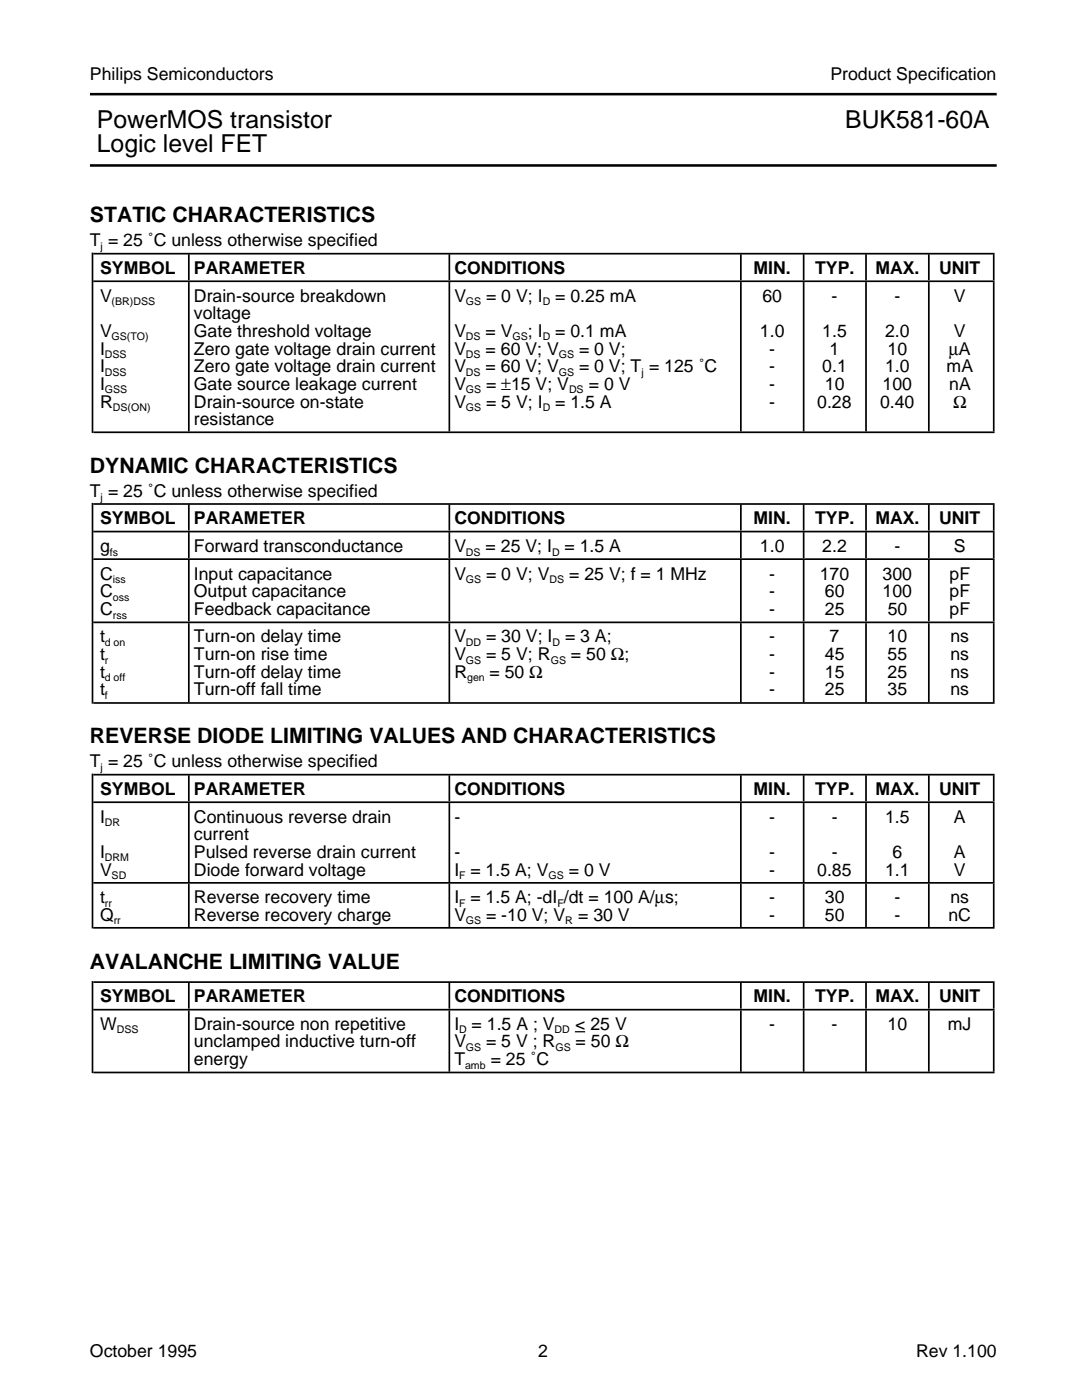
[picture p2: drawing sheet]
<svg xmlns="http://www.w3.org/2000/svg" width="216mm" height="279mm" viewBox="0 0 216 279" stroke-linecap="round" stroke-linejoin="round" font-family="sans-serif">
<defs><g id="words">
<g font-size="4.9">
<text x="19.3" y="25.5">PowerMOS transistor</text>
<text x="168.7" y="25.5">BUK581-60A</text>
<text x="19.3" y="30.4">Logic level FET</text>
</g>
<g font-size="4.2">
<text x="17.9" y="44.4">STATIC CHARACTERISTICS</text>
<text x="17.9" y="94.4">DYNAMIC CHARACTERISTICS</text>
<text x="17.9" y="148.3">REVERSE DIODE LIMITING VALUES AND CHARACTERISTICS</text>
<text x="17.9" y="193.3">AVALANCHE LIMITING VALUE</text>
</g>
<g font-size="3.5">
<text x="17.9" y="16">Philips Semiconductors</text>
<text x="165.7" y="16">Product Specification</text>
<text x="17.9" y="49.2">T = 25 ˚C unless otherwise specified</text>
<text x="20" y="54.7">SYMBOL</text>
<text x="38.7" y="54.7">PARAMETER</text>
<text x="90.7" y="54.7">CONDITIONS</text>
<text x="150.4" y="54.7">MIN.</text>
<text x="162.6" y="54.7">TYP.</text>
<text x="174.7" y="54.7">MAX.</text>
<text x="187.4" y="54.7">UNIT</text>
<text x="20" y="60.2">V</text>
<text x="38.7" y="63.7">voltage</text>
<text x="38.7" y="60.2">Drain-source breakdown</text>
<text x="90.7" y="60.2">V</text>
<text x="97" y="60.2">= 0 V; I</text>
<text x="110.8" y="60.2">= 0.25 mA</text>
<text x="152.1" y="60.2">60</text>
<text x="165.9" y="60.2">-</text>
<text x="178.5" y="60.2">-</text>
<text x="190.3" y="60.2">V</text>
<text x="20" y="67.2">V</text>
<text x="20" y="70.8">I</text>
<text x="38.7" y="67.2">Gate threshold voltage</text>
<text x="38.7" y="70.8">Zero gate voltage drain current</text>
<text x="90.7" y="67.2">V</text>
<text x="90.7" y="70.8">V</text>
<text x="96.9" y="67.2">= V</text>
<text x="96.9" y="70.8">= 60 V; V</text>
<text x="105.3" y="67.2">; I</text>
<text x="110.8" y="67.2">= 0.1 mA</text>
<text x="115.5" y="70.8">= 0 V;</text>
<text x="151.6" y="67.2">1.0</text>
<text x="153.5" y="70.8">-</text>
<text x="164.1" y="67.2">1.5</text>
<text x="165.5" y="70.8">1</text>
<text x="176.6" y="67.2">2.0</text>
<text x="177.1" y="70.8">10</text>
<text x="189.3" y="70.8">µA</text>
<text x="190.3" y="67.2">V</text>
<text x="20" y="74.3">I</text>
<text x="20" y="77.8">I</text>
<text x="38.7" y="74.3">Zero gate voltage drain current</text>
<text x="38.7" y="77.8">Gate source leakage current</text>
<text x="90.7" y="74.3">V</text>
<text x="90.7" y="77.8">V</text>
<text x="96.9" y="74.3">= 60 V; V</text>
<text x="97" y="77.8">= ±15 V; V</text>
<text x="115.5" y="74.3">= 0 V; T = 125 ˚C</text>
<text x="117.5" y="77.8">= 0 V</text>
<text x="153.5" y="74.3">-</text>
<text x="153.5" y="77.8">-</text>
<text x="164.1" y="74.3">0.1</text>
<text x="164.6" y="77.8">10</text>
<text x="176.1" y="77.8">100</text>
<text x="176.6" y="74.3">1.0</text>
<text x="188.9" y="74.3">mA</text>
<text x="189.4" y="77.8">nA</text>
<text x="20" y="81.4">R</text>
<text x="38.7" y="81.4">Drain-source on-state</text>
<text x="90.7" y="81.4">V</text>
<text x="97" y="81.4">= 5 V; I</text>
<text x="110.8" y="81.4">= 1.5 A</text>
<text x="153.5" y="81.4">-</text>
<text x="163.1" y="81.4">0.28</text>
<text x="175.6" y="81.4">0.40</text>
<text x="190.2" y="81.4">Ω</text>
<text x="38.7" y="84.8">resistance</text>
<text x="17.9" y="99.1">T = 25 ˚C unless otherwise specified</text>
<text x="20" y="104.6">SYMBOL</text>
<text x="38.7" y="104.6">PARAMETER</text>
<text x="90.7" y="104.6">CONDITIONS</text>
<text x="150.4" y="104.6">MIN.</text>
<text x="162.6" y="104.6">TYP.</text>
<text x="174.7" y="104.6">MAX.</text>
<text x="187.4" y="104.6">UNIT</text>
<text x="20" y="110.2">g</text>
<text x="38.7" y="110.2">Forward transconductance</text>
<text x="90.7" y="110.2">V</text>
<text x="96.9" y="110.2">= 25 V; I</text>
<text x="112.7" y="110.2">= 1.5 A</text>
<text x="151.6" y="110.2">1.0</text>
<text x="164.1" y="110.2">2.2</text>
<text x="178.5" y="110.2">-</text>
<text x="190.3" y="110.2">S</text>
<text x="20" y="115.7">C</text>
<text x="20" y="119.2">C</text>
<text x="38.7" y="115.7">Input capacitance</text>
<text x="38.7" y="119.2">Output capacitance</text>
<text x="90.7" y="115.7">V</text>
<text x="97" y="115.7">= 0 V; V</text>
<text x="113.6" y="115.7">= 25 V; f = 1 MHz</text>
<text x="153.5" y="115.7">-</text>
<text x="153.5" y="119.2">-</text>
<text x="163.6" y="115.7">170</text>
<text x="164.6" y="119.2">60</text>
<text x="176.1" y="119.2">100</text>
<text x="176.1" y="115.7">300</text>
<text x="189.5" y="115.7">pF</text>
<text x="189.5" y="119.2">pF</text>
<text x="20" y="122.8">C</text>
<text x="38.7" y="122.8">Feedback capacitance</text>
<text x="153.5" y="122.8">-</text>
<text x="164.6" y="122.8">25</text>
<text x="177.1" y="122.8">50</text>
<text x="189.5" y="122.8">pF</text>
<text x="20" y="131.7">t</text>
<text x="20" y="128.2">t</text>
<text x="38.7" y="128.2">Turn-on delay time</text>
<text x="38.7" y="131.7">Turn-on rise time</text>
<text x="90.7" y="128.2">V</text>
<text x="90.7" y="131.7">V</text>
<text x="97" y="128.2">= 30 V; I</text>
<text x="97" y="131.7">= 5 V; R</text>
<text x="112.7" y="128.2">= 3 A;</text>
<text x="113.9" y="131.7">= 50 Ω;</text>
<text x="153.5" y="128.2">-</text>
<text x="153.5" y="131.7">-</text>
<text x="164.6" y="131.7">45</text>
<text x="165.5" y="128.2">7</text>
<text x="177.1" y="128.2">10</text>
<text x="177.1" y="131.7">55</text>
<text x="189.7" y="128.2">ns</text>
<text x="189.7" y="131.7">ns</text>
<text x="20" y="135.3">t</text>
<text x="38.7" y="135.3">Turn-off delay time</text>
<text x="90.7" y="135.3">R</text>
<text x="97.7" y="135.3">= 50 Ω</text>
<text x="153.5" y="135.3">-</text>
<text x="164.6" y="135.3">15</text>
<text x="177.1" y="135.3">25</text>
<text x="189.7" y="135.3">ns</text>
<text x="20" y="138.8">t</text>
<text x="38.7" y="138.8">Turn-off fall time</text>
<text x="153.5" y="138.8">-</text>
<text x="164.6" y="138.8">25</text>
<text x="177.1" y="138.8">35</text>
<text x="189.7" y="138.8">ns</text>
<text x="17.9" y="153.2">T = 25 ˚C unless otherwise specified</text>
<text x="20" y="158.7">SYMBOL</text>
<text x="38.7" y="158.7">PARAMETER</text>
<text x="90.7" y="158.7">CONDITIONS</text>
<text x="150.4" y="158.7">MIN.</text>
<text x="162.6" y="158.7">TYP.</text>
<text x="174.7" y="158.7">MAX.</text>
<text x="187.4" y="158.7">UNIT</text>
<text x="20" y="164.2">I</text>
<text x="38.7" y="164.2">Continuous reverse drain</text>
<text x="38.7" y="167.6">current</text>
<text x="90.7" y="164.2">-</text>
<text x="153.5" y="164.2">-</text>
<text x="166" y="164.2">-</text>
<text x="176.6" y="164.2">1.5</text>
<text x="190.3" y="164.2">A</text>
<text x="20" y="171.2">I</text>
<text x="38.7" y="171.2">Pulsed reverse drain current</text>
<text x="90.7" y="171.2">-</text>
<text x="153.5" y="171.2">-</text>
<text x="166" y="171.2">-</text>
<text x="178.1" y="171.2">6</text>
<text x="190.3" y="171.2">A</text>
<text x="20" y="174.8">V</text>
<text x="38.7" y="174.8">Diode forward voltage</text>
<text x="90.7" y="174.8">I = 1.5 A; V</text>
<text x="113.5" y="174.8">= 0 V</text>
<text x="153.5" y="174.8">-</text>
<text x="163.1" y="174.8">0.85</text>
<text x="176.6" y="174.8">1.1</text>
<text x="190.3" y="174.8">V</text>
<text x="20" y="180.2">t</text>
<text x="20" y="183.7">Q</text>
<text x="38.7" y="180.2">Reverse recovery time</text>
<text x="38.7" y="183.7">Reverse recovery charge</text>
<text x="90.7" y="180.2">I = 1.5 A; -dI /dt = 100 A/µs;</text>
<text x="90.7" y="183.7">V</text>
<text x="97" y="183.7">= -10 V; V</text>
<text x="115.4" y="183.7">= 30 V</text>
<text x="153.5" y="180.2">-</text>
<text x="153.5" y="183.7">-</text>
<text x="164.6" y="180.2">30</text>
<text x="164.6" y="183.7">50</text>
<text x="178.5" y="180.2">-</text>
<text x="178.5" y="183.7">-</text>
<text x="189.2" y="183.7">nC</text>
<text x="189.7" y="180.2">ns</text>
<text x="20" y="200.1">SYMBOL</text>
<text x="38.7" y="200.1">PARAMETER</text>
<text x="90.7" y="200.1">CONDITIONS</text>
<text x="150.4" y="200.1">MIN.</text>
<text x="162.6" y="200.1">TYP.</text>
<text x="174.7" y="200.1">MAX.</text>
<text x="187.4" y="200.1">UNIT</text>
<text x="20" y="205.6">W</text>
<text x="38.7" y="209">unclamped inductive turn-off</text>
<text x="38.7" y="205.6">Drain-source non repetitive</text>
<text x="90.7" y="205.6">I = 1.5 A ; V</text>
<text x="90.7" y="209">V</text>
<text x="97" y="209">= 5 V ; R</text>
<text x="114.8" y="205.6">&lt; 25 V</text>
<text x="114.9" y="209">= 50 Ω</text>
<text x="153.5" y="205.6">-</text>
<text x="165.9" y="205.6">-</text>
<text x="177.1" y="205.6">10</text>
<text x="189.1" y="205.6">mJ</text>
<text x="38.7" y="212.6">energy</text>
<text x="90.7" y="212.6">T</text>
<text x="97.9" y="212.6">= 25 ˚C</text>
<text x="17.9" y="270.8">October 1995</text>
<text x="107.4" y="270.8">2</text>
<text x="182.8" y="270.8">Rev 1.100</text>
</g>
<g font-size="2.1">
<text x="20.1" y="49.9">j</text>
<text x="22.3" y="60.9">(BR)DSS</text>
<text x="93" y="60.9">GS</text>
<text x="108.3" y="60.9">D</text>
<text x="20.9" y="71.5">DSS</text>
<text x="22.3" y="67.9">GS(TO)</text>
<text x="93" y="67.9">DS</text>
<text x="93" y="71.5">DS</text>
<text x="102.3" y="67.9">GS</text>
<text x="108.3" y="67.9">D</text>
<text x="111.5" y="71.5">GS</text>
<text x="20.9" y="75">DSS</text>
<text x="93" y="75">DS</text>
<text x="111.5" y="75">GS</text>
<text x="128" y="75">j</text>
<text x="20.9" y="78.5">GSS</text>
<text x="22.5" y="82">DS(ON)</text>
<text x="93" y="78.5">GS</text>
<text x="93" y="82">GS</text>
<text x="108.3" y="82">D</text>
<text x="113.5" y="78.5">DS</text>
<text x="20.1" y="99.9">j</text>
<text x="21.9" y="110.9">fs</text>
<text x="93" y="110.9">DS</text>
<text x="110.2" y="110.9">D</text>
<text x="22.5" y="116.4">iss</text>
<text x="22.5" y="119.9">oss</text>
<text x="93" y="116.4">GS</text>
<text x="109.6" y="116.4">DS</text>
<text x="22.5" y="123.4">rss</text>
<text x="20.9" y="128.9">d on</text>
<text x="93" y="128.9">DD</text>
<text x="110.2" y="128.9">D</text>
<text x="20.9" y="132.4">r</text>
<text x="20.9" y="136">d off</text>
<text x="93" y="132.4">GS</text>
<text x="93.2" y="136">gen</text>
<text x="109.9" y="132.4">GS</text>
<text x="20.9" y="139.5">f</text>
<text x="20.1" y="153.8">j</text>
<text x="20.9" y="164.8">DR</text>
<text x="20.9" y="171.9">DRM</text>
<text x="22.3" y="175.4">SD</text>
<text x="91.6" y="175.4">F</text>
<text x="109.5" y="175.4">GS</text>
<text x="20.9" y="180.9">rr</text>
<text x="22.7" y="184.4">rr</text>
<text x="91.6" y="180.9">F</text>
<text x="93" y="184.4">GS</text>
<text x="111.3" y="180.9">F</text>
<text x="112.8" y="184.4">R</text>
<text x="23.3" y="206.2">DSS</text>
<text x="91.6" y="206.2">D</text>
<text x="93" y="209.8">GS</text>
<text x="110.7" y="206.2">DD</text>
<text x="110.8" y="209.8">GS</text>
<text x="92.8" y="213.3">amb</text>
</g>
</g></defs>
<g fill="none" stroke="#000" stroke-width=".34">
<path d="M18.6 56.1h179.9M18.6 50.6h179.9M18.6 86.3h179.9M18.6 111.6h179.9M18.6 106.1h179.9M18.6 100.6h179.9M18.6 124.2h179.9M18.6 154.6h179.9M18.6 140.3h179.9M18.6 176.2h179.9M18.6 160.1h179.9M18.6 196h179.9"/>
<path d="M18.6 185.2h179.9M18.6 214h179.9M18.6 201.5h179.9"/>
</g>
<path d="M114.7 205.9h2.1" fill="none" stroke="#000" stroke-width=".25"/>
<path d="M37.5 207.8h.3M89.5 207.8h.3M147.7 207.8h.3M160.2 207.8h.3M172.6 207.8h.4M185.2 207.8h.3M198.1 207.8h.4" fill="none" stroke="#000" stroke-width="12.2" stroke-linecap="butt"/>
<g fill="none" stroke="#000" stroke-width="5.2" stroke-linecap="butt">
<path d="M37.5 53.3h.3M89.5 53.3h.3M147.7 53.3h.3M160.2 53.3h.3M172.6 53.3h.4M185.2 53.3h.3M198.1 53.3h.4M37.5 108.8h.3M37.5 103.3h.3M89.5 108.8h.3M89.5 103.3h.3M147.7 108.8h.3"/>
<path d="M147.7 103.3h.3M160.2 108.8h.3M160.2 103.3h.3M172.6 108.8h.4M172.6 103.3h.4M185.2 108.8h.3M185.2 103.3h.3M198.1 108.8h.4M198.1 103.3h.4M37.5 157.3h.3M89.5 157.3h.3M147.7 157.3h.3"/>
<path d="M160.2 157.3h.3M172.6 157.3h.4M185.2 157.3h.3M198.1 157.3h.4M37.5 198.7h.3M89.5 198.7h.3M147.7 198.7h.3M160.2 198.7h.3M172.6 198.7h.4M185.2 198.7h.3M198.1 198.7h.4"/>
</g>
<path d="M18.3 205h.3" fill="none" stroke="#000" stroke-width="18.4" stroke-linecap="butt"/>
<path d="M37.5 180.7h.3M89.5 180.7h.3M147.7 180.7h.3M160.2 180.7h.3M172.6 180.7h.4M185.2 180.7h.3M198.1 180.7h.4" fill="none" stroke="#000" stroke-width="8.6" stroke-linecap="butt"/>
<g fill="none" stroke="#000" stroke-width="15.7" stroke-linecap="butt">
<path d="M37.5 132.2h.3M89.5 132.2h.3M147.7 132.2h.3M160.2 132.2h.3M172.6 132.2h.4M185.2 132.2h.3M198.1 132.2h.4M37.5 168.1h.3M89.5 168.1h.3M147.7 168.1h.3M160.2 168.1h.3M172.6 168.1h.4"/>
<path d="M185.2 168.1h.3M198.1 168.1h.4"/>
</g>
<path d="M18.3 169.8h.3" fill="none" stroke="#000" stroke-width="30.9" stroke-linecap="butt"/>
<path d="M37.5 117.9h.3M89.5 117.9h.3M147.7 117.9h.3M160.2 117.9h.3M172.6 117.9h.4M185.2 117.9h.3M198.1 117.9h.4" fill="none" stroke="#000" stroke-width="12.3" stroke-linecap="butt"/>
<path d="M18.3 120.4h.3" fill="none" stroke="#000" stroke-width="40" stroke-linecap="butt"/>
<path d="M37.5 71.2h.3M89.5 71.2h.3M147.7 71.2h.3M160.2 71.2h.3M172.6 71.2h.4M185.2 71.2h.3M198.1 71.2h.4" fill="none" stroke="#000" stroke-width="29.8" stroke-linecap="butt"/>
<path d="M18.3 68.4h.3" fill="none" stroke="#000" stroke-width="36" stroke-linecap="butt"/>
<path d="M17.9 18.8h181M17.9 33h181" fill="none" stroke="#000" stroke-width=".51"/>
<use href="#words"/>
</svg>
